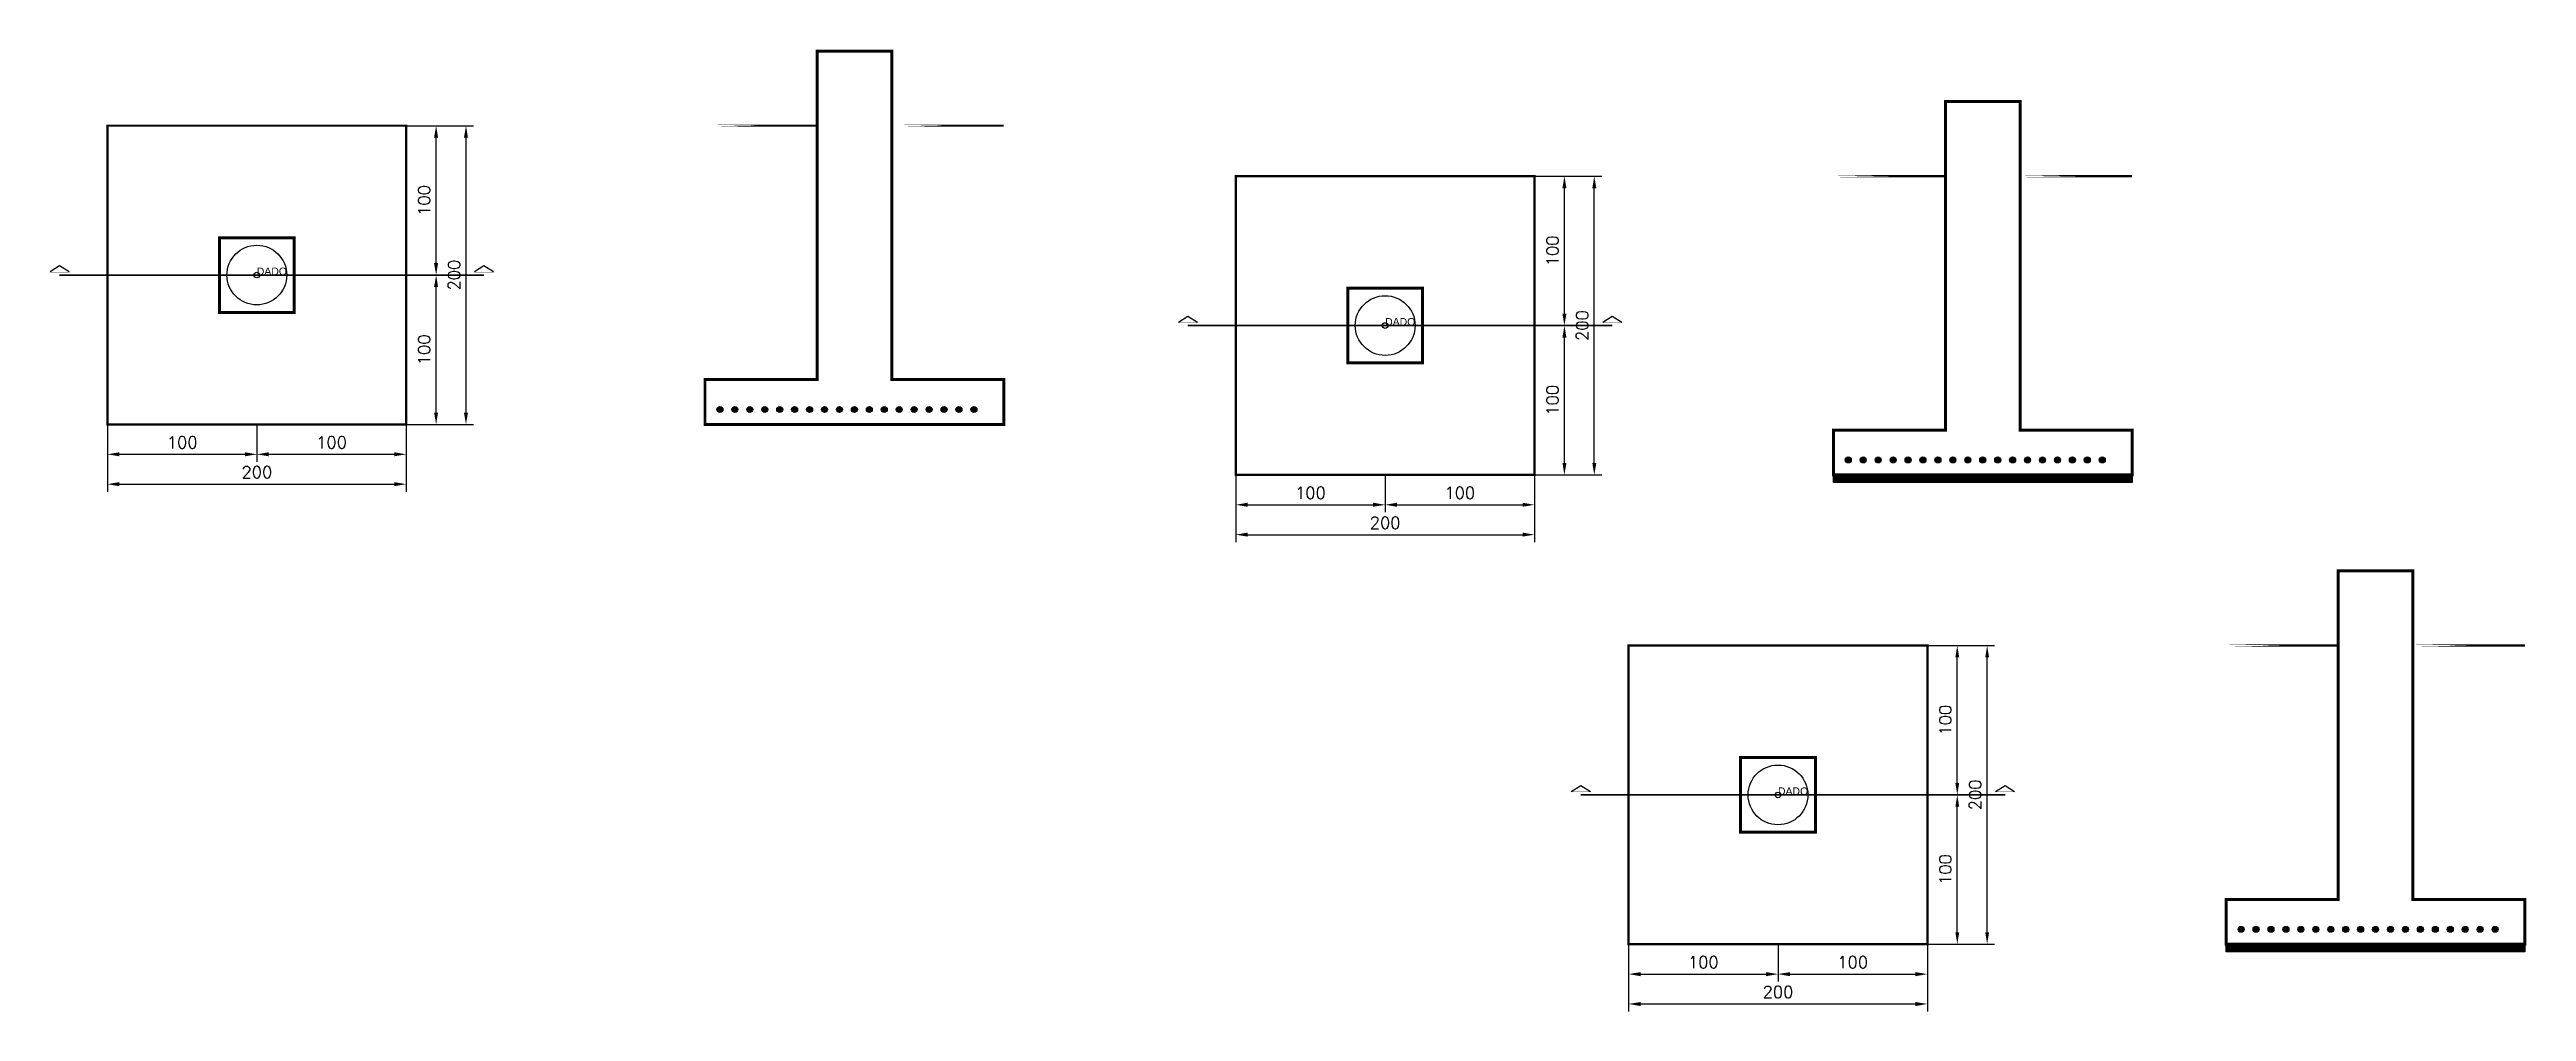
# Model space of a CAD drawing. Extents: x 171271 to 202638, y -9022 to -2582.
# Drawn here: x 186058 to 202638, y -9022 to -2582 of the extents above; entities that cross this region are included whole.
import ezdxf

# ---------------------------------------------------------------- set-up
doc = ezdxf.new("R2010")
doc.units = 0
doc.header["$LTSCALE"] = 280
doc.header["$MEASUREMENT"] = 0
doc.layers.get('0').update_dxf_attribs({"linetype": 'CONTINUOUS'})
doc.layers.get('DEFPOINTS').update_dxf_attribs({"linetype": 'CONTINUOUS'})
for name, color, linetype in [('1', 1, 'CONTINUOUS'), ('2', 2, 'CONTINUOUS'), ('3', 3, 'CONTINUOUS'), ('4', 4, 'CONTINUOUS'), ('BLOQUE_CORTE', 9, 'CONTINUOUS'), ('BLOQUE_KID', 6, 'CONTINUOUS'), ('PLANTILLA', 2, 'CONTINUOUS'), ('Varilla', 4, 'CONTINUOUS')]:
    doc.layers.add(name, color=color, linetype=linetype)
doc.layers.add('PLACA', color=40, linetype='CONTINUOUS', lineweight=13)
doc.styles.add('ARR', font='arial.ttf', dxfattribs={"height": 0.1})
doc.styles.add('ROMANS', font='romans')
doc.dimstyles.new('3', dxfattribs={"dimtxt": 80, "dimasz": 80, "dimexe": 50, "dimexo": 0.1, "dimgap": 40, "dimtad": 1, "dimdec": 0, "dimlfac": 0.1, "dimzin": 0, "dimdsep": 46, "dimtxsty": 'ROMANS', "dimcen": 0.09, "dimclrd": 1, "dimclre": 1, "dimclrt": 2, "dimadec": 0, "dimazin": 0, "dimtfac": 0.001565, "dimtdec": 0, "dimtofl": 0, "dimtmove": 2, "dimatfit": 3, "dimfxl": 1, "dimtolj": 1, "dimtzin": 0, "dimarcsym": 0})

msp = doc.modelspace()

# ---------------------------------------------------------------- texts
at = {"layer": 'PLACA', "style": 'ARR'}
for p in [(187445.7, -4091.7), (194998.4, -4429.7), (197627.9, -7572.3)]:
    msp.add_text('DADO', height=50, dxfattribs=at).set_placement(p)

# ---------------------------------------------------------------- blocks, each defined once
blk = doc.blocks.new('*D4890')
at = {"color": 1, "lineweight": -2, "transparency": 16777216}
for p, q in [((186446, -5092), (186446, -5542)), ((188446, -5092), (188446, -5542)), ((186526, -5492), (188366, -5492))]:
    blk.add_line(p, q, dxfattribs=at)
at = {"color": 1, "transparency": 16777216}
for points in [[(186526, -5478), (186526, -5505), (186446, -5492)], [(188366, -5478), (188366, -5505), (188446, -5492)]]:
    blk.add_solid(points, dxfattribs=at)
at = {"layer": 'DEFPOINTS', "color": 0, "transparency": 16777216}
for p in [(186446, -5092), (188446, -5092), (188446, -5492)]:
    blk.add_point(p, dxfattribs=at)
at = {"color": 2, "transparency": 16777216, "insert": (187446, -5412), "char_height": 80, "attachment_point": 5, "style": 'ROMANS'}
blk.add_mtext('\\A1;200', dxfattribs=at)
blk = doc.blocks.new('*D4891')
at = {"color": 1, "lineweight": -2, "transparency": 16777216}
for p, q in [((188446, -3092), (188896, -3092)), ((188846, -5012), (188846, -3172)), ((188446, -5092), (188896, -5092))]:
    blk.add_line(p, q, dxfattribs=at)
at = {"color": 1, "transparency": 16777216}
for points in [[(188832, -3172), (188859, -3172), (188846, -3092)], [(188832, -5012), (188859, -5012), (188846, -5092)]]:
    blk.add_solid(points, dxfattribs=at)
at = {"layer": 'DEFPOINTS', "color": 0, "transparency": 16777216}
for p in [(188446, -3092), (188846, -3092), (188446, -5092)]:
    blk.add_point(p, dxfattribs=at)
at = {"color": 2, "transparency": 16777216, "insert": (188766, -4092), "char_height": 80, "attachment_point": 5, "rotation": 90, "style": 'ROMANS'}
blk.add_mtext('\\A1;200', dxfattribs=at)
blk = doc.blocks.new('*D4892')
at = {"color": 1, "lineweight": -2, "transparency": 16777216}
for p, q in [((186446, -5092), (186446, -5342)), ((187446, -5092), (187446, -5342)), ((186526, -5292), (187366, -5292))]:
    blk.add_line(p, q, dxfattribs=at)
at = {"color": 1, "transparency": 16777216}
for points in [[(186526, -5278), (186526, -5305), (186446, -5292)], [(187366, -5278), (187366, -5305), (187446, -5292)]]:
    blk.add_solid(points, dxfattribs=at)
at = {"layer": 'DEFPOINTS', "color": 0, "transparency": 16777216}
for p in [(186446, -5092), (187446, -5092), (187446, -5292)]:
    blk.add_point(p, dxfattribs=at)
at = {"color": 2, "transparency": 16777216, "insert": (186946, -5212), "char_height": 80, "attachment_point": 5, "style": 'ROMANS'}
blk.add_mtext('\\A1;100', dxfattribs=at)
blk = doc.blocks.new('*D4893')
at = {"color": 1, "lineweight": -2, "transparency": 16777216}
for p, q in [((187446, -5092), (187446, -5342)), ((188446, -5092), (188446, -5342)), ((187526, -5292), (188366, -5292))]:
    blk.add_line(p, q, dxfattribs=at)
at = {"color": 1, "transparency": 16777216}
for points in [[(187526, -5278), (187526, -5305), (187446, -5292)], [(188366, -5278), (188366, -5305), (188446, -5292)]]:
    blk.add_solid(points, dxfattribs=at)
at = {"layer": 'DEFPOINTS', "color": 0, "transparency": 16777216}
for p in [(187446, -5092), (188446, -5092), (188446, -5292)]:
    blk.add_point(p, dxfattribs=at)
at = {"color": 2, "transparency": 16777216, "insert": (187946, -5212), "char_height": 80, "attachment_point": 5, "style": 'ROMANS'}
blk.add_mtext('\\A1;100', dxfattribs=at)
blk = doc.blocks.new('*D4894')
at = {"color": 1, "lineweight": -2, "transparency": 16777216}
for p, q in [((188446, -4092), (188696, -4092)), ((188646, -5012), (188646, -4172)), ((188446, -5092), (188696, -5092))]:
    blk.add_line(p, q, dxfattribs=at)
at = {"color": 1, "transparency": 16777216}
for points in [[(188632, -4172), (188659, -4172), (188646, -4092)], [(188632, -5012), (188659, -5012), (188646, -5092)]]:
    blk.add_solid(points, dxfattribs=at)
at = {"layer": 'DEFPOINTS', "color": 0, "transparency": 16777216}
for p in [(188446, -4092), (188646, -4092), (188446, -5092)]:
    blk.add_point(p, dxfattribs=at)
at = {"color": 2, "transparency": 16777216, "insert": (188566, -4592), "char_height": 80, "attachment_point": 5, "rotation": 90, "style": 'ROMANS'}
blk.add_mtext('\\A1;100', dxfattribs=at)
blk = doc.blocks.new('*D4895')
at = {"color": 1, "lineweight": -2, "transparency": 16777216}
for p, q in [((188446, -3092), (188696, -3092)), ((188646, -4012), (188646, -3172)), ((188446, -4092), (188696, -4092))]:
    blk.add_line(p, q, dxfattribs=at)
at = {"color": 1, "transparency": 16777216}
for points in [[(188632, -3172), (188659, -3172), (188646, -3092)], [(188632, -4012), (188659, -4012), (188646, -4092)]]:
    blk.add_solid(points, dxfattribs=at)
at = {"layer": 'DEFPOINTS', "color": 0, "transparency": 16777216}
for p in [(188446, -3092), (188646, -3092), (188446, -4092)]:
    blk.add_point(p, dxfattribs=at)
at = {"color": 2, "transparency": 16777216, "insert": (188566, -3592), "char_height": 80, "attachment_point": 5, "rotation": 90, "style": 'ROMANS'}
blk.add_mtext('\\A1;100', dxfattribs=at)
blk = doc.blocks.new('FLECHA_CORTE')
at = {"layer": 'BLOQUE_CORTE', "const_width": 2}
blk.add_lwpolyline([(-64, 0), (64, 0), (0, 40), (-64, 0)], close=True, dxfattribs=at)
at = {"layer": 'BLOQUE_CORTE'}
blk.add_lwpolyline([(-64, 3), (0, 43), (64, 3)], dxfattribs=at)
blk = doc.blocks.new('PL_BC_CEN')
at = {"layer": 'BLOQUE_KID'}
blk.add_circle((0, 0), 200, dxfattribs=at)
at = {"layer": 'BLOQUE_KID', "linetype": 'Continuous'}
blk.add_circle((0, 0), 18.7, dxfattribs=at)
blk = doc.blocks.new('*D4896')
at = {"color": 1, "lineweight": -2, "transparency": 16777216}
for p, q in [((193998, -5430), (193998, -5880)), ((195998, -5430), (195998, -5880)), ((194078, -5830), (195918, -5830))]:
    blk.add_line(p, q, dxfattribs=at)
at = {"color": 1, "transparency": 16777216}
for points in [[(194078, -5816), (194078, -5843), (193998, -5830)], [(195918, -5816), (195918, -5843), (195998, -5830)]]:
    blk.add_solid(points, dxfattribs=at)
at = {"layer": 'DEFPOINTS', "color": 0, "transparency": 16777216}
for p in [(193998, -5430), (195998, -5430), (195998, -5830)]:
    blk.add_point(p, dxfattribs=at)
at = {"color": 2, "transparency": 16777216, "insert": (194998, -5750), "char_height": 80, "attachment_point": 5, "style": 'ROMANS'}
blk.add_mtext('\\A1;200', dxfattribs=at)
blk = doc.blocks.new('*D4897')
at = {"color": 1, "lineweight": -2, "transparency": 16777216}
for p, q in [((195999, -3430), (196448, -3430)), ((196398, -5350), (196398, -3510)), ((195999, -5430), (196448, -5430))]:
    blk.add_line(p, q, dxfattribs=at)
at = {"color": 1, "transparency": 16777216}
for points in [[(196385, -3510), (196412, -3510), (196398, -3430)], [(196385, -5350), (196412, -5350), (196398, -5430)]]:
    blk.add_solid(points, dxfattribs=at)
at = {"layer": 'DEFPOINTS', "color": 0, "transparency": 16777216}
for p in [(195998, -3430), (196398, -3430), (195998, -5430)]:
    blk.add_point(p, dxfattribs=at)
at = {"color": 2, "transparency": 16777216, "insert": (196318, -4430), "char_height": 80, "attachment_point": 5, "rotation": 90, "style": 'ROMANS'}
blk.add_mtext('\\A1;200', dxfattribs=at)
blk = doc.blocks.new('*D4898')
at = {"color": 1, "lineweight": -2, "transparency": 16777216}
for p, q in [((193998, -5430), (193998, -5680)), ((194998, -5430), (194998, -5680)), ((194078, -5630), (194918, -5630))]:
    blk.add_line(p, q, dxfattribs=at)
at = {"color": 1, "transparency": 16777216}
for points in [[(194078, -5616), (194078, -5643), (193998, -5630)], [(194918, -5616), (194918, -5643), (194998, -5630)]]:
    blk.add_solid(points, dxfattribs=at)
at = {"layer": 'DEFPOINTS', "color": 0, "transparency": 16777216}
for p in [(193998, -5430), (194998, -5430), (194998, -5630)]:
    blk.add_point(p, dxfattribs=at)
at = {"color": 2, "transparency": 16777216, "insert": (194498, -5550), "char_height": 80, "attachment_point": 5, "style": 'ROMANS'}
blk.add_mtext('\\A1;100', dxfattribs=at)
blk = doc.blocks.new('*D4899')
at = {"color": 1, "lineweight": -2, "transparency": 16777216}
for p, q in [((194998, -5430), (194998, -5680)), ((195998, -5430), (195998, -5680)), ((195078, -5630), (195918, -5630))]:
    blk.add_line(p, q, dxfattribs=at)
at = {"color": 1, "transparency": 16777216}
for points in [[(195078, -5616), (195078, -5643), (194998, -5630)], [(195918, -5616), (195918, -5643), (195998, -5630)]]:
    blk.add_solid(points, dxfattribs=at)
at = {"layer": 'DEFPOINTS', "color": 0, "transparency": 16777216}
for p in [(194998, -5430), (195998, -5430), (195998, -5630)]:
    blk.add_point(p, dxfattribs=at)
at = {"color": 2, "transparency": 16777216, "insert": (195498, -5550), "char_height": 80, "attachment_point": 5, "style": 'ROMANS'}
blk.add_mtext('\\A1;100', dxfattribs=at)
blk = doc.blocks.new('*D4900')
at = {"color": 1, "lineweight": -2, "transparency": 16777216}
for p, q in [((195999, -4430), (196248, -4430)), ((196198, -5350), (196198, -4510)), ((195999, -5430), (196248, -5430))]:
    blk.add_line(p, q, dxfattribs=at)
at = {"color": 1, "transparency": 16777216}
for points in [[(196185, -4510), (196212, -4510), (196198, -4430)], [(196185, -5350), (196212, -5350), (196198, -5430)]]:
    blk.add_solid(points, dxfattribs=at)
at = {"layer": 'DEFPOINTS', "color": 0, "transparency": 16777216}
for p in [(195998, -4430), (196198, -4430), (195998, -5430)]:
    blk.add_point(p, dxfattribs=at)
at = {"color": 2, "transparency": 16777216, "insert": (196118, -4930), "char_height": 80, "attachment_point": 5, "rotation": 90, "style": 'ROMANS'}
blk.add_mtext('\\A1;100', dxfattribs=at)
blk = doc.blocks.new('*D4901')
at = {"color": 1, "lineweight": -2, "transparency": 16777216}
for p, q in [((195999, -3430), (196248, -3430)), ((196198, -4350), (196198, -3510)), ((195999, -4430), (196248, -4430))]:
    blk.add_line(p, q, dxfattribs=at)
at = {"color": 1, "transparency": 16777216}
for points in [[(196185, -3510), (196212, -3510), (196198, -3430)], [(196185, -4350), (196212, -4350), (196198, -4430)]]:
    blk.add_solid(points, dxfattribs=at)
at = {"layer": 'DEFPOINTS', "color": 0, "transparency": 16777216}
for p in [(195998, -3430), (196198, -3430), (195998, -4430)]:
    blk.add_point(p, dxfattribs=at)
at = {"color": 2, "transparency": 16777216, "insert": (196118, -3930), "char_height": 80, "attachment_point": 5, "rotation": 90, "style": 'ROMANS'}
blk.add_mtext('\\A1;100', dxfattribs=at)
blk = doc.blocks.new('*D4902')
at = {"color": 1, "lineweight": -2, "transparency": 16777216}
for p, q in [((196628, -8572), (196628, -9022)), ((198628, -8572), (198628, -9022)), ((196708, -8972), (198548, -8972))]:
    blk.add_line(p, q, dxfattribs=at)
at = {"color": 1, "transparency": 16777216}
for points in [[(196708, -8959), (196708, -8986), (196628, -8972)], [(198548, -8959), (198548, -8986), (198628, -8972)]]:
    blk.add_solid(points, dxfattribs=at)
at = {"layer": 'DEFPOINTS', "color": 0, "transparency": 16777216}
for p in [(196628, -8572), (198628, -8572), (198628, -8972)]:
    blk.add_point(p, dxfattribs=at)
at = {"color": 2, "transparency": 16777216, "insert": (197628, -8892), "char_height": 80, "attachment_point": 5, "style": 'ROMANS'}
blk.add_mtext('\\A1;200', dxfattribs=at)
blk = doc.blocks.new('*D4903')
at = {"color": 1, "lineweight": -2, "transparency": 16777216}
for p, q in [((198628, -6572), (199078, -6572)), ((199028, -8492), (199028, -6652)), ((198628, -8572), (199078, -8572))]:
    blk.add_line(p, q, dxfattribs=at)
at = {"color": 1, "transparency": 16777216}
for points in [[(199015, -6652), (199041, -6652), (199028, -6572)], [(199015, -8492), (199041, -8492), (199028, -8572)]]:
    blk.add_solid(points, dxfattribs=at)
at = {"layer": 'DEFPOINTS', "color": 0, "transparency": 16777216}
for p in [(198628, -6572), (199028, -6572), (198628, -8572)]:
    blk.add_point(p, dxfattribs=at)
at = {"color": 2, "transparency": 16777216, "insert": (198948, -7572), "char_height": 80, "attachment_point": 5, "rotation": 90, "style": 'ROMANS'}
blk.add_mtext('\\A1;200', dxfattribs=at)
blk = doc.blocks.new('*D4904')
at = {"color": 1, "lineweight": -2, "transparency": 16777216}
for p, q in [((196628, -8572), (196628, -8822)), ((197628, -8572), (197628, -8822)), ((196708, -8772), (197548, -8772))]:
    blk.add_line(p, q, dxfattribs=at)
at = {"color": 1, "transparency": 16777216}
for points in [[(196708, -8759), (196708, -8786), (196628, -8772)], [(197548, -8759), (197548, -8786), (197628, -8772)]]:
    blk.add_solid(points, dxfattribs=at)
at = {"layer": 'DEFPOINTS', "color": 0, "transparency": 16777216}
for p in [(196628, -8572), (197628, -8572), (197628, -8772)]:
    blk.add_point(p, dxfattribs=at)
at = {"color": 2, "transparency": 16777216, "insert": (197128, -8692), "char_height": 80, "attachment_point": 5, "style": 'ROMANS'}
blk.add_mtext('\\A1;100', dxfattribs=at)
blk = doc.blocks.new('*D4905')
at = {"color": 1, "lineweight": -2, "transparency": 16777216}
for p, q in [((197628, -8572), (197628, -8822)), ((198628, -8572), (198628, -8822)), ((197708, -8772), (198548, -8772))]:
    blk.add_line(p, q, dxfattribs=at)
at = {"color": 1, "transparency": 16777216}
for points in [[(197708, -8759), (197708, -8786), (197628, -8772)], [(198548, -8759), (198548, -8786), (198628, -8772)]]:
    blk.add_solid(points, dxfattribs=at)
at = {"layer": 'DEFPOINTS', "color": 0, "transparency": 16777216}
for p in [(197628, -8572), (198628, -8572), (198628, -8772)]:
    blk.add_point(p, dxfattribs=at)
at = {"color": 2, "transparency": 16777216, "insert": (198128, -8692), "char_height": 80, "attachment_point": 5, "style": 'ROMANS'}
blk.add_mtext('\\A1;100', dxfattribs=at)
blk = doc.blocks.new('*D4906')
at = {"color": 1, "lineweight": -2, "transparency": 16777216}
for p, q in [((198628, -7572), (198878, -7572)), ((198828, -8492), (198828, -7652)), ((198628, -8572), (198878, -8572))]:
    blk.add_line(p, q, dxfattribs=at)
at = {"color": 1, "transparency": 16777216}
for points in [[(198815, -7652), (198841, -7652), (198828, -7572)], [(198815, -8492), (198841, -8492), (198828, -8572)]]:
    blk.add_solid(points, dxfattribs=at)
at = {"layer": 'DEFPOINTS', "color": 0, "transparency": 16777216}
for p in [(198628, -7572), (198828, -7572), (198628, -8572)]:
    blk.add_point(p, dxfattribs=at)
at = {"color": 2, "transparency": 16777216, "insert": (198748, -8072), "char_height": 80, "attachment_point": 5, "rotation": 90, "style": 'ROMANS'}
blk.add_mtext('\\A1;100', dxfattribs=at)
blk = doc.blocks.new('*D4907')
at = {"color": 1, "lineweight": -2, "transparency": 16777216}
for p, q in [((198628, -6572), (198878, -6572)), ((198828, -7492), (198828, -6652)), ((198628, -7572), (198878, -7572))]:
    blk.add_line(p, q, dxfattribs=at)
at = {"color": 1, "transparency": 16777216}
for points in [[(198815, -6652), (198841, -6652), (198828, -6572)], [(198815, -7492), (198841, -7492), (198828, -7572)]]:
    blk.add_solid(points, dxfattribs=at)
at = {"layer": 'DEFPOINTS', "color": 0, "transparency": 16777216}
for p in [(198628, -6572), (198828, -6572), (198628, -7572)]:
    blk.add_point(p, dxfattribs=at)
at = {"color": 2, "transparency": 16777216, "insert": (198748, -7072), "char_height": 80, "attachment_point": 5, "rotation": 90, "style": 'ROMANS'}
blk.add_mtext('\\A1;100', dxfattribs=at)

# ---------------------------------------------------------------- dimensions: what is measured, and where the dimension line sits
for p1, p2, distance, picture, middle in [((188445.7, -5091.7), (188445.7, -3091.7), -400, '*D4891', (188765.7, -4091.7)), ((188445.7, -4091.7), (188445.7, -3091.7), -200, '*D4895', (188565.7, -3591.7)), ((195998.4, -5429.7), (195998.4, -3429.7), -400, '*D4897', (196318.4, -4429.7)), ((195998.4, -4429.7), (195998.4, -3429.7), -200, '*D4901', (196118.4, -3929.7)), ((188445.7, -5091.7), (188445.7, -4091.7), -200, '*D4894', (188565.7, -4591.7)), ((195998.4, -5429.7), (195998.4, -4429.7), -200, '*D4900', (196118.4, -4929.7)), ((186445.7, -5091.7), (188445.7, -5091.7), -400, '*D4890', (187445.7, -5411.7)), ((186445.7, -5091.7), (187445.7, -5091.7), -200, '*D4892', (186945.7, -5211.7)), ((187445.7, -5091.7), (188445.7, -5091.7), -200, '*D4893', (187945.7, -5211.7)), ((193998.4, -5429.7), (195998.4, -5429.7), -400, '*D4896', (194998.4, -5749.7)), ((193998.4, -5429.7), (194998.4, -5429.7), -200, '*D4898', (194498.4, -5549.7)), ((194998.4, -5429.7), (195998.4, -5429.7), -200, '*D4899', (195498.4, -5549.7)), ((198627.9, -8572.3), (198627.9, -6572.3), -400, '*D4903', (198947.9, -7572.3)), ((198627.9, -7572.3), (198627.9, -6572.3), -200, '*D4907', (198747.9, -7072.3)), ((198627.9, -8572.3), (198627.9, -7572.3), -200, '*D4906', (198747.9, -8072.3)), ((196627.9, -8572.3), (198627.9, -8572.3), -400, '*D4902', (197627.9, -8892.3)), ((196627.9, -8572.3), (197627.9, -8572.3), -200, '*D4904', (197127.9, -8692.3)), ((197627.9, -8572.3), (198627.9, -8572.3), -200, '*D4905', (198127.9, -8692.3))]:
    dim = msp.add_aligned_dim(p1=p1, p2=p2, distance=distance, dimstyle='3')
    dim.commit()
    dim.dimension.update_dxf_attribs({"geometry": picture, "text_midpoint": middle})

# ---------------------------------------------------------------- hatches: boundary and pattern name
at = {"layer": 'PLANTILLA'}
h = msp.add_hatch(dxfattribs=at)
h.set_pattern_fill('ANSI31', color=256, scale=50, angle=45.000105, style=0)
h.paths.add_polyline_path([(197998.4, -5429.7), (199998.4, -5429.7), (199998.4, -5479.7), (197998.4, -5479.7)])
h = msp.add_hatch(dxfattribs=at)
h.set_pattern_fill('ANSI31', color=256, scale=50, angle=10.000023, style=0)
h.paths.add_polyline_path([(200627.9, -8572.3), (202627.9, -8572.3), (202627.9, -8622.3), (200627.9, -8622.3)])
at = {"layer": 'Varilla'}
h = msp.add_hatch(color=256, dxfattribs=at)
edge = h.paths.add_edge_path()
edge.add_arc((190545.7, -4991.7), 20, 0, 360)
h = msp.add_hatch(color=256, dxfattribs=at)
edge = h.paths.add_edge_path()
edge.add_arc((190645.7, -4991.7), 20, 0, 360)
h = msp.add_hatch(color=256, dxfattribs=at)
edge = h.paths.add_edge_path()
edge.add_arc((190745.7, -4991.7), 20, 0, 360)
h = msp.add_hatch(color=256, dxfattribs=at)
edge = h.paths.add_edge_path()
edge.add_arc((190845.7, -4991.7), 20, 0, 360)
h = msp.add_hatch(color=256, dxfattribs=at)
edge = h.paths.add_edge_path()
edge.add_arc((190945.7, -4991.7), 20, 0, 360)
h = msp.add_hatch(color=256, dxfattribs=at)
edge = h.paths.add_edge_path()
edge.add_arc((191045.7, -4991.7), 20, 0, 360)
h = msp.add_hatch(color=256, dxfattribs=at)
edge = h.paths.add_edge_path()
edge.add_arc((191145.7, -4991.7), 20, 0, 360)
h = msp.add_hatch(color=256, dxfattribs=at)
edge = h.paths.add_edge_path()
edge.add_arc((191245.7, -4991.7), 20, 0, 360)
h = msp.add_hatch(color=256, dxfattribs=at)
edge = h.paths.add_edge_path()
edge.add_arc((191345.7, -4991.7), 20, 0, 360)
h = msp.add_hatch(color=256, dxfattribs=at)
edge = h.paths.add_edge_path()
edge.add_arc((191445.7, -4991.7), 20, 0, 360)
h = msp.add_hatch(color=256, dxfattribs=at)
edge = h.paths.add_edge_path()
edge.add_arc((191545.7, -4991.7), 20, 0, 360)
h = msp.add_hatch(color=256, dxfattribs=at)
edge = h.paths.add_edge_path()
edge.add_arc((191645.7, -4991.7), 20, 0, 360)
h = msp.add_hatch(color=256, dxfattribs=at)
edge = h.paths.add_edge_path()
edge.add_arc((191745.7, -4991.7), 20, 0, 360)
h = msp.add_hatch(color=256, dxfattribs=at)
edge = h.paths.add_edge_path()
edge.add_arc((191845.7, -4991.7), 20, 0, 360)
h = msp.add_hatch(color=256, dxfattribs=at)
edge = h.paths.add_edge_path()
edge.add_arc((191945.7, -4991.7), 20, 0, 360)
h = msp.add_hatch(color=256, dxfattribs=at)
edge = h.paths.add_edge_path()
edge.add_arc((192045.7, -4991.7), 20, 0, 360)
h = msp.add_hatch(color=256, dxfattribs=at)
edge = h.paths.add_edge_path()
edge.add_arc((192145.7, -4991.7), 20, 0, 360)
h = msp.add_hatch(color=256, dxfattribs=at)
edge = h.paths.add_edge_path()
edge.add_arc((192245.7, -4991.7), 20, 0, 360)
h = msp.add_hatch(color=256, dxfattribs=at)
edge = h.paths.add_edge_path()
edge.add_arc((198098.4, -5329.7), 20, 0, 360)
h = msp.add_hatch(color=256, dxfattribs=at)
edge = h.paths.add_edge_path()
edge.add_arc((198198.4, -5329.7), 20, 0, 360)
h = msp.add_hatch(color=256, dxfattribs=at)
edge = h.paths.add_edge_path()
edge.add_arc((198298.4, -5329.7), 20, 0, 360)
h = msp.add_hatch(color=256, dxfattribs=at)
edge = h.paths.add_edge_path()
edge.add_arc((198398.4, -5329.7), 20, 0, 360)
h = msp.add_hatch(color=256, dxfattribs=at)
edge = h.paths.add_edge_path()
edge.add_arc((198498.4, -5329.7), 20, 0, 360)
h = msp.add_hatch(color=256, dxfattribs=at)
edge = h.paths.add_edge_path()
edge.add_arc((198598.4, -5329.7), 20, 0, 360)
h = msp.add_hatch(color=256, dxfattribs=at)
edge = h.paths.add_edge_path()
edge.add_arc((198698.4, -5329.7), 20, 0, 360)
h = msp.add_hatch(color=256, dxfattribs=at)
edge = h.paths.add_edge_path()
edge.add_arc((198798.4, -5329.7), 20, 0, 360)
h = msp.add_hatch(color=256, dxfattribs=at)
edge = h.paths.add_edge_path()
edge.add_arc((198898.4, -5329.7), 20, 0, 360)
h = msp.add_hatch(color=256, dxfattribs=at)
edge = h.paths.add_edge_path()
edge.add_arc((198998.4, -5329.7), 20, 0, 360)
h = msp.add_hatch(color=256, dxfattribs=at)
edge = h.paths.add_edge_path()
edge.add_arc((199098.4, -5329.7), 20, 0, 360)
h = msp.add_hatch(color=256, dxfattribs=at)
edge = h.paths.add_edge_path()
edge.add_arc((199198.4, -5329.7), 20, 0, 360)
h = msp.add_hatch(color=256, dxfattribs=at)
edge = h.paths.add_edge_path()
edge.add_arc((199298.4, -5329.7), 20, 0, 360)
h = msp.add_hatch(color=256, dxfattribs=at)
edge = h.paths.add_edge_path()
edge.add_arc((199398.4, -5329.7), 20, 0, 360)
h = msp.add_hatch(color=256, dxfattribs=at)
edge = h.paths.add_edge_path()
edge.add_arc((199498.4, -5329.7), 20, 0, 360)
h = msp.add_hatch(color=256, dxfattribs=at)
edge = h.paths.add_edge_path()
edge.add_arc((199598.4, -5329.7), 20, 0, 360)
h = msp.add_hatch(color=256, dxfattribs=at)
edge = h.paths.add_edge_path()
edge.add_arc((199698.4, -5329.7), 20, 0, 360)
h = msp.add_hatch(color=256, dxfattribs=at)
edge = h.paths.add_edge_path()
edge.add_arc((199798.4, -5329.7), 20, 0, 360)
h = msp.add_hatch(color=256, dxfattribs=at)
edge = h.paths.add_edge_path()
edge.add_arc((200727.9, -8472.3), 20, 0, 360)
h = msp.add_hatch(color=256, dxfattribs=at)
edge = h.paths.add_edge_path()
edge.add_arc((200827.9, -8472.3), 20, 0, 360)
h = msp.add_hatch(color=256, dxfattribs=at)
edge = h.paths.add_edge_path()
edge.add_arc((200927.9, -8472.3), 20, 0, 360)
h = msp.add_hatch(color=256, dxfattribs=at)
edge = h.paths.add_edge_path()
edge.add_arc((201027.9, -8472.3), 20, 0, 360)
h = msp.add_hatch(color=256, dxfattribs=at)
edge = h.paths.add_edge_path()
edge.add_arc((201127.9, -8472.3), 20, 0, 360)
h = msp.add_hatch(color=256, dxfattribs=at)
edge = h.paths.add_edge_path()
edge.add_arc((201227.9, -8472.3), 20, 0, 360)
h = msp.add_hatch(color=256, dxfattribs=at)
edge = h.paths.add_edge_path()
edge.add_arc((201327.9, -8472.3), 20, 0, 360)
h = msp.add_hatch(color=256, dxfattribs=at)
edge = h.paths.add_edge_path()
edge.add_arc((201427.9, -8472.3), 20, 0, 360)
h = msp.add_hatch(color=256, dxfattribs=at)
edge = h.paths.add_edge_path()
edge.add_arc((201527.9, -8472.3), 20, 0, 360)
h = msp.add_hatch(color=256, dxfattribs=at)
edge = h.paths.add_edge_path()
edge.add_arc((201627.9, -8472.3), 20, 0, 360)
h = msp.add_hatch(color=256, dxfattribs=at)
edge = h.paths.add_edge_path()
edge.add_arc((201727.9, -8472.3), 20, 0, 360)
h = msp.add_hatch(color=256, dxfattribs=at)
edge = h.paths.add_edge_path()
edge.add_arc((201827.9, -8472.3), 20, 0, 360)
h = msp.add_hatch(color=256, dxfattribs=at)
edge = h.paths.add_edge_path()
edge.add_arc((201927.9, -8472.3), 20, 0, 360)
h = msp.add_hatch(color=256, dxfattribs=at)
edge = h.paths.add_edge_path()
edge.add_arc((202027.9, -8472.3), 20, 0, 360)
h = msp.add_hatch(color=256, dxfattribs=at)
edge = h.paths.add_edge_path()
edge.add_arc((202127.9, -8472.3), 20, 0, 360)
h = msp.add_hatch(color=256, dxfattribs=at)
edge = h.paths.add_edge_path()
edge.add_arc((202227.9, -8472.3), 20, 0, 360)
h = msp.add_hatch(color=256, dxfattribs=at)
edge = h.paths.add_edge_path()
edge.add_arc((202327.9, -8472.3), 20, 0, 360)
h = msp.add_hatch(color=256, dxfattribs=at)
edge = h.paths.add_edge_path()
edge.add_arc((202427.9, -8472.3), 20, 0, 360)

# ---------------------------------------------------------------- linework, layer by layer
at = {"layer": '1', "const_width": 15}
for points in [[(190445.7, -3091.7), (191195.7, -3091.7), (191195.7, -3091.7), (190445.7, -3091.7)], [(191695.7, -3091.7), (192445.7, -3091.7), (192445.7, -3091.7), (191695.7, -3091.7)], [(197998.4, -3429.7), (198748.4, -3429.7), (198748.4, -3429.7), (197998.4, -3429.7)], [(199248.4, -3429.7), (199998.4, -3429.7), (199998.4, -3429.7), (199248.4, -3429.7)], [(200627.9, -6572.3), (201377.9, -6572.3), (201377.9, -6572.3), (200627.9, -6572.3)], [(201877.9, -6572.3), (202627.9, -6572.3), (202627.9, -6572.3), (201877.9, -6572.3)]]:
    msp.add_lwpolyline(points, close=True, dxfattribs=at)
at = {"layer": '2'}
for centre in [(190545.7, -4991.7), (190645.7, -4991.7), (190745.7, -4991.7), (190845.7, -4991.7), (190945.7, -4991.7), (191045.7, -4991.7), (191145.7, -4991.7), (191245.7, -4991.7), (191345.7, -4991.7), (191445.7, -4991.7), (191545.7, -4991.7), (191645.7, -4991.7), (191745.7, -4991.7), (191845.7, -4991.7), (191945.7, -4991.7), (192045.7, -4991.7), (192145.7, -4991.7), (192245.7, -4991.7), (198098.4, -5329.7), (198198.4, -5329.7), (198298.4, -5329.7), (198398.4, -5329.7), (198498.4, -5329.7), (198598.4, -5329.7), (198698.4, -5329.7), (198798.4, -5329.7), (198898.4, -5329.7), (198998.4, -5329.7), (199098.4, -5329.7), (199198.4, -5329.7), (199298.4, -5329.7), (199398.4, -5329.7), (199498.4, -5329.7), (199598.4, -5329.7), (199698.4, -5329.7), (199798.4, -5329.7), (200727.9, -8472.3), (200827.9, -8472.3), (200927.9, -8472.3), (201027.9, -8472.3), (201127.9, -8472.3), (201227.9, -8472.3), (201327.9, -8472.3), (201427.9, -8472.3), (201527.9, -8472.3), (201627.9, -8472.3), (201727.9, -8472.3), (201827.9, -8472.3), (201927.9, -8472.3), (202027.9, -8472.3), (202127.9, -8472.3), (202227.9, -8472.3), (202327.9, -8472.3), (202427.9, -8472.3)]:
    msp.add_circle(centre, 20, dxfattribs=at)
at = {"layer": '3'}
for points, const_width in [([(190445.7, -5091.7), (192445.7, -5091.7), (192445.7, -4791.7), (191695.7, -4791.7), (191695.7, -2591.7), (191195.7, -2591.7), (191195.7, -4791.7), (190445.7, -4791.7)], 20), ([(197998.4, -5429.7), (199998.4, -5429.7), (199998.4, -5129.7), (199248.4, -5129.7), (199248.4, -2929.7), (198748.4, -2929.7), (198748.4, -5129.7), (197998.4, -5129.7)], 20), ([(186445.7, -5091.7), (188445.7, -5091.7), (188445.7, -3091.7), (186445.7, -3091.7)], 15), ([(193998.4, -5429.7), (195998.4, -5429.7), (195998.4, -3429.7), (193998.4, -3429.7)], 15), ([(187195.7, -4341.7), (187695.7, -4341.7), (187695.7, -3841.7), (187195.7, -3841.7)], 20), ([(194748.4, -4679.7), (195248.4, -4679.7), (195248.4, -4179.7), (194748.4, -4179.7)], 20), ([(200627.9, -8572.3), (202627.9, -8572.3), (202627.9, -8272.3), (201877.9, -8272.3), (201877.9, -6072.3), (201377.9, -6072.3), (201377.9, -8272.3), (200627.9, -8272.3)], 20), ([(196627.9, -8572.3), (198627.9, -8572.3), (198627.9, -6572.3), (196627.9, -6572.3)], 15), ([(197377.9, -7822.3), (197877.9, -7822.3), (197877.9, -7322.3), (197377.9, -7322.3)], 20)]:
    msp.add_lwpolyline(points, close=True, dxfattribs=dict(at, const_width=const_width))
at = {"layer": '4'}
for points in [[(186125.7, -4091.7), (188965.7, -4091.7), (188965.7, -4091.7), (186125.7, -4091.7)], [(193678.4, -4429.7), (196518.4, -4429.7), (196518.4, -4429.7), (193678.4, -4429.7)], [(196307.9, -7572.3), (199147.9, -7572.3), (199147.9, -7572.3), (196307.9, -7572.3)]]:
    msp.add_lwpolyline(points, close=True, dxfattribs=at)
at = {"layer": 'DEFPOINTS'}
for points in [[(197998.4, -5429.7), (199998.4, -5429.7), (199998.4, -5479.7), (197998.4, -5479.7), (197998.4, -5429.7)], [(200627.9, -8572.3), (202627.9, -8572.3), (202627.9, -8622.3), (200627.9, -8622.3), (200627.9, -8572.3)]]:
    msp.add_lwpolyline(points, dxfattribs=at)

# ---------------------------------------------------------------- block references
at = {"rotation": 30}
for p in [(187445.7, -4091.7), (194998.4, -4429.7), (197627.9, -7572.3)]:
    msp.add_blockref('PL_BC_CEN', p, dxfattribs=at)
for p in [(186125.7, -4071.7), (188965.7, -4071.7), (193678.4, -4409.7), (196518.4, -4409.7), (196307.9, -7552.3), (199147.9, -7552.3)]:
    msp.add_blockref('FLECHA_CORTE', p)

msp.set_redraw_order([(e.dxf.handle, doc.entitydb.next_handle()) for e in msp.query("TEXT MTEXT ATTDEF DIMENSION ARC_DIMENSION")])  # texts and dimensions are drawn at this point

doc.saveas('drawing.dxf')
